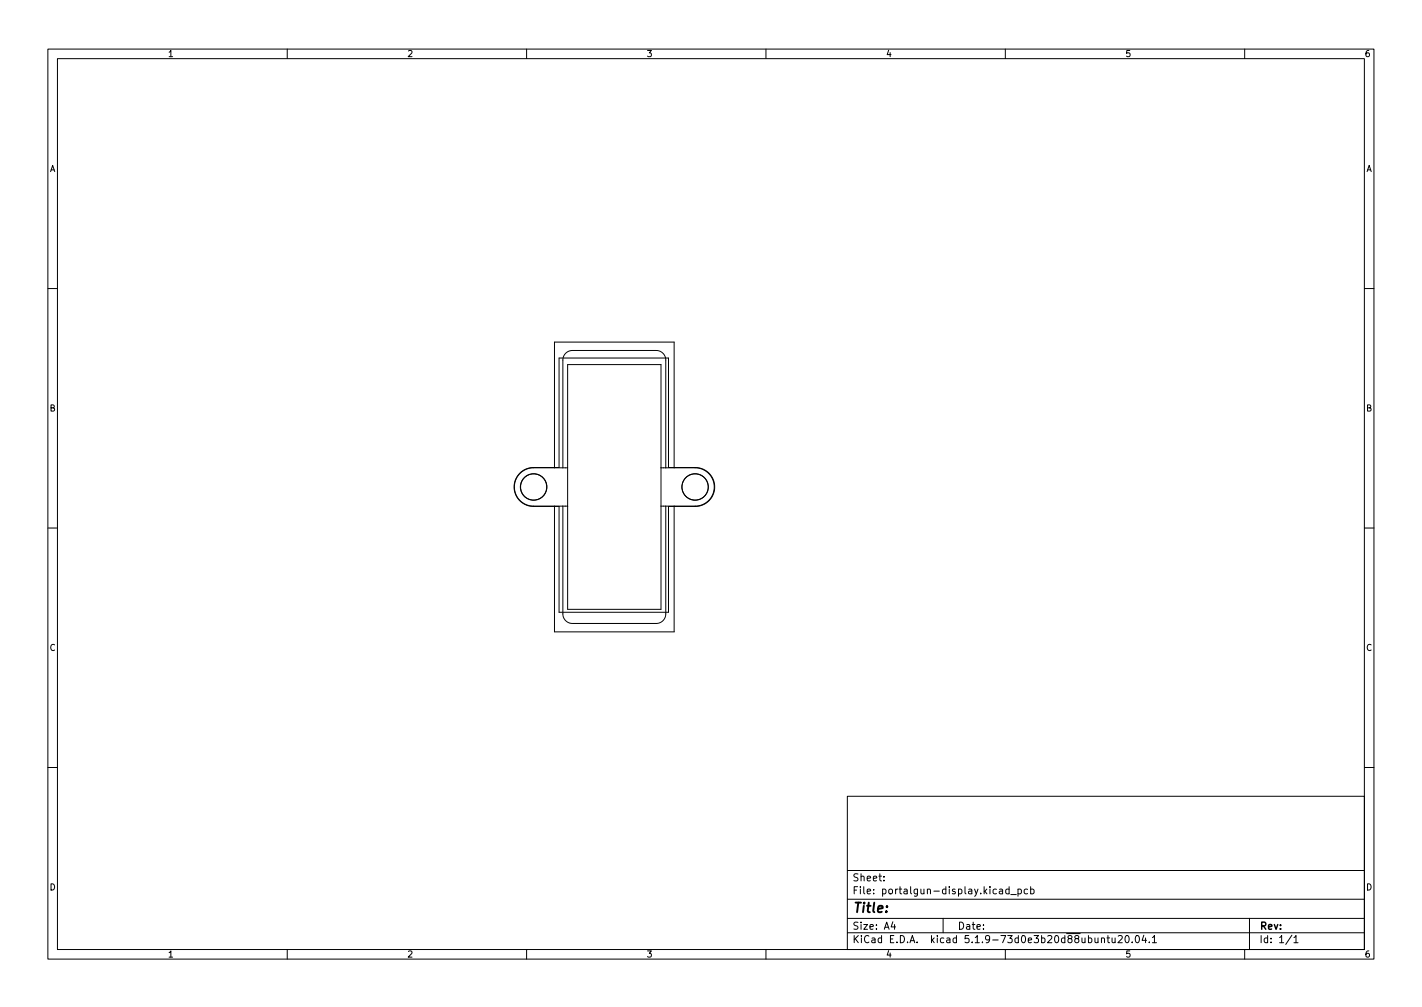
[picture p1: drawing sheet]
<svg xmlns="http://www.w3.org/2000/svg" width="297mm" height="210mm" viewBox="0 0 297 210" stroke-linecap="round" stroke-linejoin="round" font-family="sans-serif">
<defs><g id="words">
<text font-size="2.8" x="178" y="190.6">Title:</text>
<g font-size="2.1">
<text x="178" y="184">Sheet:</text>
<text x="178" y="186.7">File: portalgun-display.kicad_pcb</text>
<text x="178" y="196.9">KiCad E.D.A. kicad 5.1.9-73d0e3b20d88ubuntu20.04.1</text>
<text x="178" y="194.1">Size: A4</text>
<text x="200" y="194.1">Date:</text>
<text x="263" y="194.1">Rev:</text>
<text x="263" y="196.9">Id: 1/1</text>
</g>
<g font-size="1.8">
<text x="35" y="11.9">1</text>
<text x="85" y="11.9">2</text>
<text x="135" y="11.9">3</text>
<text x="185" y="11.9">4</text>
<text x="235" y="11.9">5</text>
<text x="285" y="11.9">6</text>
<text x="10.3" y="35.9">A</text>
<text x="285.3" y="35.9">A</text>
<text x="10.3" y="85.9">B</text>
<text x="285.3" y="85.9">B</text>
<text x="10.3" y="135.9">C</text>
<text x="285.3" y="135.9">C</text>
<text x="10.3" y="185.9">D</text>
<text x="285.3" y="185.9">D</text>
<text x="35" y="199.9">1</text>
<text x="85" y="199.9">2</text>
<text x="135" y="199.9">3</text>
<text x="185" y="199.9">4</text>
<text x="235" y="199.9">5</text>
<text x="285" y="199.9">6</text>
</g>
</g></defs>
<g fill="none" stroke="#000" stroke-width=".21">
<path d="M10 10.2h277v190.1h-277zM12 12.2h273v186.1h-273zM60 10.2v2M110 10.2v2M160 10.2v2M210 10.2v2M260 10.2v2M10 60.2h2M116.8 74.8h22.8v22.8h5.6a4.1 4.1 0 0 1 4.1 4.1 4.1 4.1 0 0 1-4.1 4h-5.6v22.1h-22.8v-22.1h-5.4a4.1 4.1 0 0 1-4-4 4.1 4.1 0 0 1 4-4.1h5.4zM118.6 76.1h19.5v51.1h-19.5zM285 60.2h2M115.8 97.7v-26.3h25v26.3"/>
<path d="M117.6 97.7v-22.5a2 2 0 0 1 2-2h17.5a2 2 0 0 1 2 2v22.5M118.6 97.7h-7.2a4 4 0 0 0-4 4 4 4 0 0 0 4 4h7.2M138.1 97.7h7.1a4 4 0 0 1 4 4 4 4 0 0 1-4 4h-7.1M10 110.2h2M115.8 105.7v26.2h25v-26.2M117.6 105.7v22.5a2 2 0 0 0 2 2h17.5a2 2 0 0 0 2-2v-22.5M285 110.2h2M10 160.2h2M177 166.3h108v32h-108zM285 160.2h2M60 198.3v2M110 198.3v2"/>
<path d="M160 198.3v2M177 194.8h108M177 191.8h108M177 187.8h108M177 181.8h108M184.6 183.8v.1M184.6 183v.1M186.5 192.5l-.4 1h1M186.9 193v1M197 191.8v3M208.8 185.7h.6v.9M209.4 186l-.5 .1-.2 .2 .2 .3h.5"/>
<path d="M210 198.3v2M210.8 185.7l-.4-.1-.3 .3 .1 .7h.6M210.8 185.1v1.5M211.1 186.8h1.2M212.6 185.7l.5-.1 .3 .3-.2 .7h-.6M212.6 185.6v1.5M214.6 185.7l-.4-.1-.3 .3 .2 .7h.5M215.3 185.7l.4-.1 .3 .3-.1 .7h-.6M215.3 185.1v1.5M230.1 196l.2-.2 .3 .1 .1 .9M230.1 195.8v1M231.2 195.8h.6"/>
<path d="M231.4 195.3v1.3l.4 .2M232.3 195.8l.1 1h.3l.2-.1M232.9 195.8v1M233.6 195.5l.5-.2 .3 .5-.9 1h.9M235.2 195.4l.2-.1a.8 .8 0 0 1 .5 .8 .8 .8 0 0 1-.5 .7 1 1 0 0 1-.2-1.4zM236.5 196.7v.1M237.3 195.5l.2-.2a.8 .8 0 0 1 .5 .8 .8 .8 0 0 1-.5 .7l-.2-.1-.2-.4zM238.9 195.3l-.3 1h.9M239.3 195.8v1M240.1 196.7v.1M240.7 195.8l.4-.5v1.5M240.7 196.8h.9"/>
<path d="M260 198.3v2M261 191.8v6.5M269.9 195.3l-1.3 1.9M270.3 195.8l.4-.5v1.5M270.3 196.8h.8"/>
<circle cx="111.4" cy="101.7" r="2.75"/>
<circle cx="111.5" cy="101.7" r="2.75"/>
<circle cx="145.2" cy="101.7" r="2.75"/>
</g>
<use href="#words"/>
</svg>
